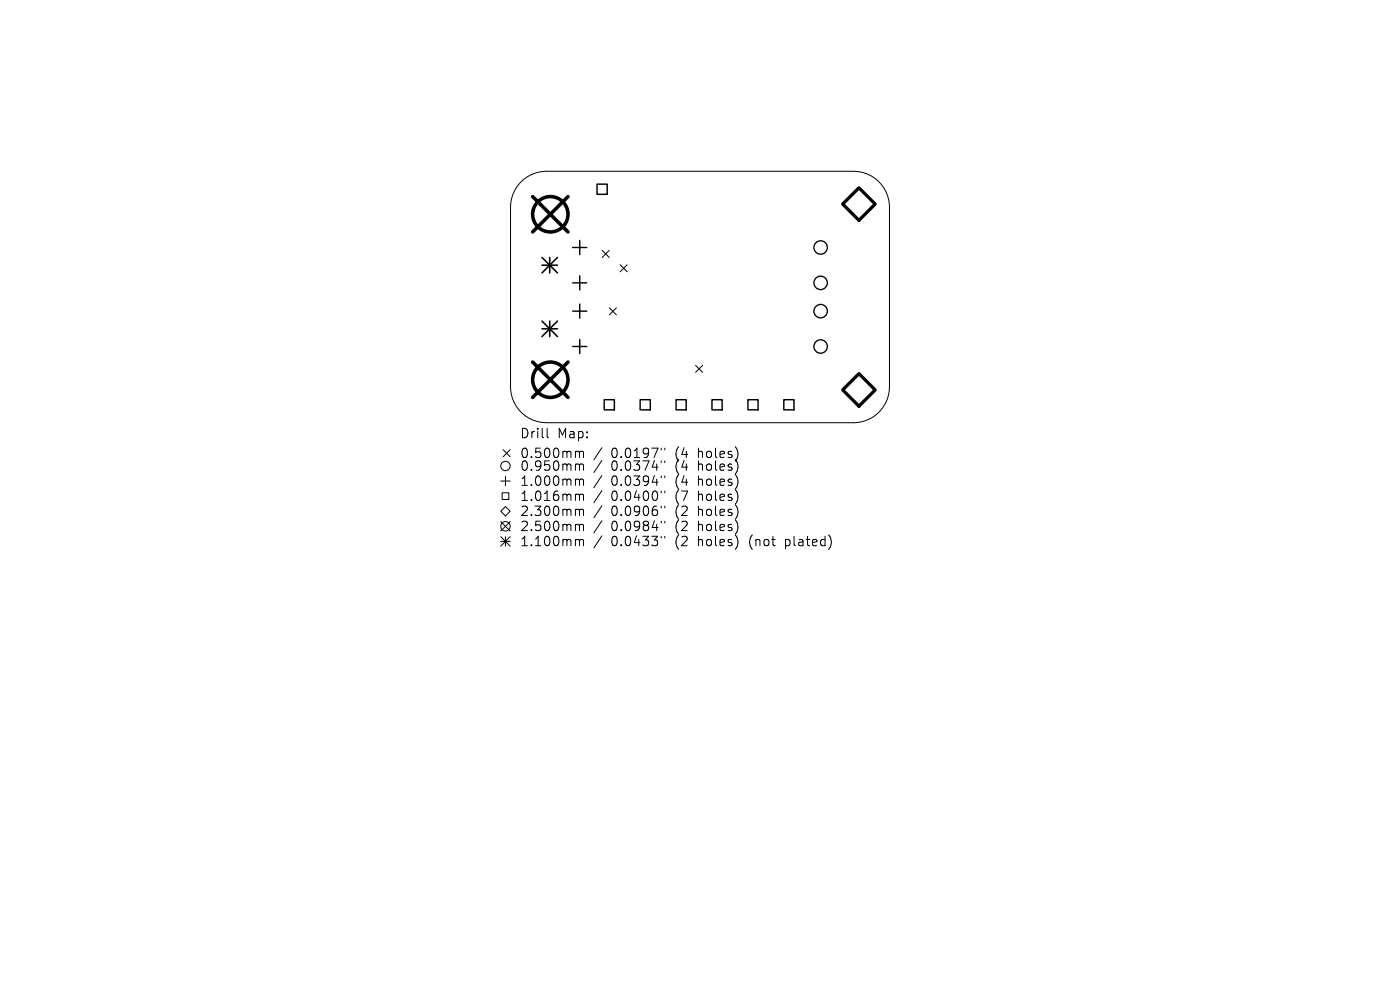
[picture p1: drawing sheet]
<svg xmlns="http://www.w3.org/2000/svg" width="297mm" height="210mm" viewBox="0 0 297 210" stroke-linecap="round" stroke-linejoin="round" font-family="sans-serif">
<defs><g id="words">
<g font-size="2.8">
<text x="110.2" y="93.2">Drill</text>
<text x="118.2" y="93.2">Map:</text>
<text x="110.2" y="97.4">0.500mm</text>
<text x="110.2" y="100.1">0.950mm</text>
<text x="129.7" y="97.4">0.0197&quot;</text>
<text x="129.7" y="100.1">0.0374&quot;</text>
<text x="143.4" y="97.4">(4</text>
<text x="143.4" y="100.1">(4</text>
<text x="148.4" y="97.4">holes)</text>
<text x="148.4" y="100.1">holes)</text>
<text x="110.2" y="103.3">1.000mm</text>
<text x="110.2" y="106.5">1.016mm</text>
<text x="129.7" y="103.3">0.0394&quot;</text>
<text x="129.7" y="106.5">0.0400&quot;</text>
<text x="143.4" y="103.3">(4</text>
<text x="143.4" y="106.5">(7</text>
<text x="148.4" y="103.3">holes)</text>
<text x="148.4" y="106.5">holes)</text>
<text x="110.2" y="109.7">2.300mm</text>
<text x="110.2" y="112.9">2.500mm</text>
<text x="129.7" y="109.7">0.0906&quot;</text>
<text x="129.7" y="112.9">0.0984&quot;</text>
<text x="143.4" y="109.7">(2</text>
<text x="143.4" y="112.9">(2</text>
<text x="148.4" y="109.7">holes)</text>
<text x="148.4" y="112.9">holes)</text>
<text x="110.2" y="116.1">1.100mm</text>
<text x="129.7" y="116.1">0.0433&quot;</text>
<text x="143.4" y="116.1">(2</text>
<text x="148.4" y="116.1">holes)</text>
<text x="159.4" y="116.1">(not</text>
<text x="167.2" y="116.1">plated)</text>
</g>
</g></defs>
<g fill="none" stroke="#000" stroke-width=".21">
<path d="M110.4 38.7a7.6 7.6 0 0 1 5.5-2.4h65.2a7.6 7.6 0 0 1 7.6 7.7v38.1a7.6 7.6 0 0 1-7.6 7.6h-65.2a7.6 7.6 0 0 1-7.6-7.6v-38.1a7.6 7.6 0 0 1 2.1-5.3zM127.7 53.1l1.5 1.5M129.2 53.1l-1.5 1.5M131.6 56.2l1.5 1.5M133.1 56.2l-1.5 1.5M129.3 65.3l1.5 1.5M130.8 65.3l-1.5 1.5M147.6 77.5l1.5 1.5M149.1 77.5l-1.5 1.5M106.7 95.4l1.5 1.5M108.2 95.4l-1.5 1.5M116.1 90.9v1.7l.3 .3"/>
<path d="M122.4 95.7l.4 .1 .1 .2M122.4 98.4h.2l.3 .3M122.9 96l.3-.3 .5 .1 .1 1.3M122.9 96v1.1M122.9 98.7v1.1M122.9 98.7l.3-.3 .5 .1 .1 1.3M127.7 95l-1.7 2.5M127.7 97.7l-1.7 2.5M140.3 95.1v.3M140.3 97.8v.3M141 95.1v.3M141 97.8v.3"/>
<path d="M106.2 108.4l1-1 1 1-1 1zM106.2 102h2M106.2 110.6l2 2M106.2 113.8l2 2M106.2 114.8h2M106.5 104.5h1.4v1.5h-1.4zM107.2 101v2M107.2 113.8v2M108.2 110.6l-2 2M108.2 113.8l-2 2M122.4 101.6h.2l.3 .3M122.4 104.8h.2l.3 .3"/>
<path d="M122.4 108h.2l.3 .3M122.4 111.2h.2l.3 .3M122.4 114.4h.2l.3 .3M122.9 101.9v1.1M122.9 105.1v1.1M122.9 108.3v1.1M122.9 111.5v1.1M122.9 114.7v1.1M122.9 101.9l.3-.3 .5 .1 .1 1.3M122.9 105.1l.3-.3 .5 .1 .1 1.3M122.9 108.3l.3-.3 .5 .1 .1 1.3M122.9 111.5l.3-.3 .5 .1 .1 1.3"/>
<path d="M122.9 114.7l.3-.3 .5 .1 .1 1.3M127.7 100.9l-1.7 2.5M127.7 104.1l-1.7 2.5M127.7 107.3l-1.7 2.5M127.7 110.5l-1.7 2.5M127.7 113.7l-1.7 2.5M140.3 101v.3M140.3 104.2v.3M140.3 107.4v.3M140.3 110.6v.3M140.3 113.8v.3M141 101v.3"/>
<path d="M141 104.2v.3M141 107.4v.3M141 110.6v.3M141 113.8v.3"/>
<circle cx="107.2" cy="98.8" r="1"/>
<circle cx="107.2" cy="111.6" r="1"/>
</g>
<g fill="none" stroke="#000" stroke-width=".29">
<circle cx="174.1" cy="52.5" r="1.42"/>
<circle cx="174.1" cy="66" r="1.42"/>
<circle cx="174.1" cy="60" r="1.42"/>
<circle cx="174.1" cy="73.5" r="1.42"/>
</g>
<g fill="none" stroke="#000" stroke-width=".3">
<path d="M126.7 39.1h2.1v2.1h-2.1zM121.5 52.5h3M123 51v3M123 58.5v3M121.5 60h3M121.5 66h3M121.5 73.5h3M123 64.5v3M123 72v3M128.2 84.8h2.1v2.1h-2.1zM135.8 84.8h2.2v2.1h-2.2zM143.4 84.8h2.2v2.1h-2.2z"/>
<path d="M151 84.8h2.2v2.1h-2.2zM158.7 84.8h2.1v2.1h-2.1zM166.3 84.8h2.1v2.1h-2.1z"/>
</g>
<path d="M182.2 39.8l3.5 3.5-3.5 3.4-3.4-3.4zM178.8 82.7l3.4-3.4 3.5 3.4-3.5 3.5z" fill="none" stroke="#000" stroke-width=".69"/>
<g fill="none" stroke="#000" stroke-width=".75">
<path d="M113 41.7l7.5 7.5M120.5 41.7l-7.5 7.5M113 76.8l7.5 7.5M120.5 76.8l-7.5 7.5"/>
<circle cx="116.7" cy="45.5" r="3.7"/>
<circle cx="116.7" cy="80.6" r="3.7"/>
</g>
<path d="M115 54.6l3.3 3.3M115 56.3h3.3M116.6 54.6v3.3M118.3 54.6l-3.3 3.3M115 68.1l3.3 3.3M115 69.8h3.3M116.6 68.1v3.3M118.3 68.1l-3.3 3.3" fill="none" stroke="#000" stroke-width=".33"/>
<use href="#words"/>
</svg>
